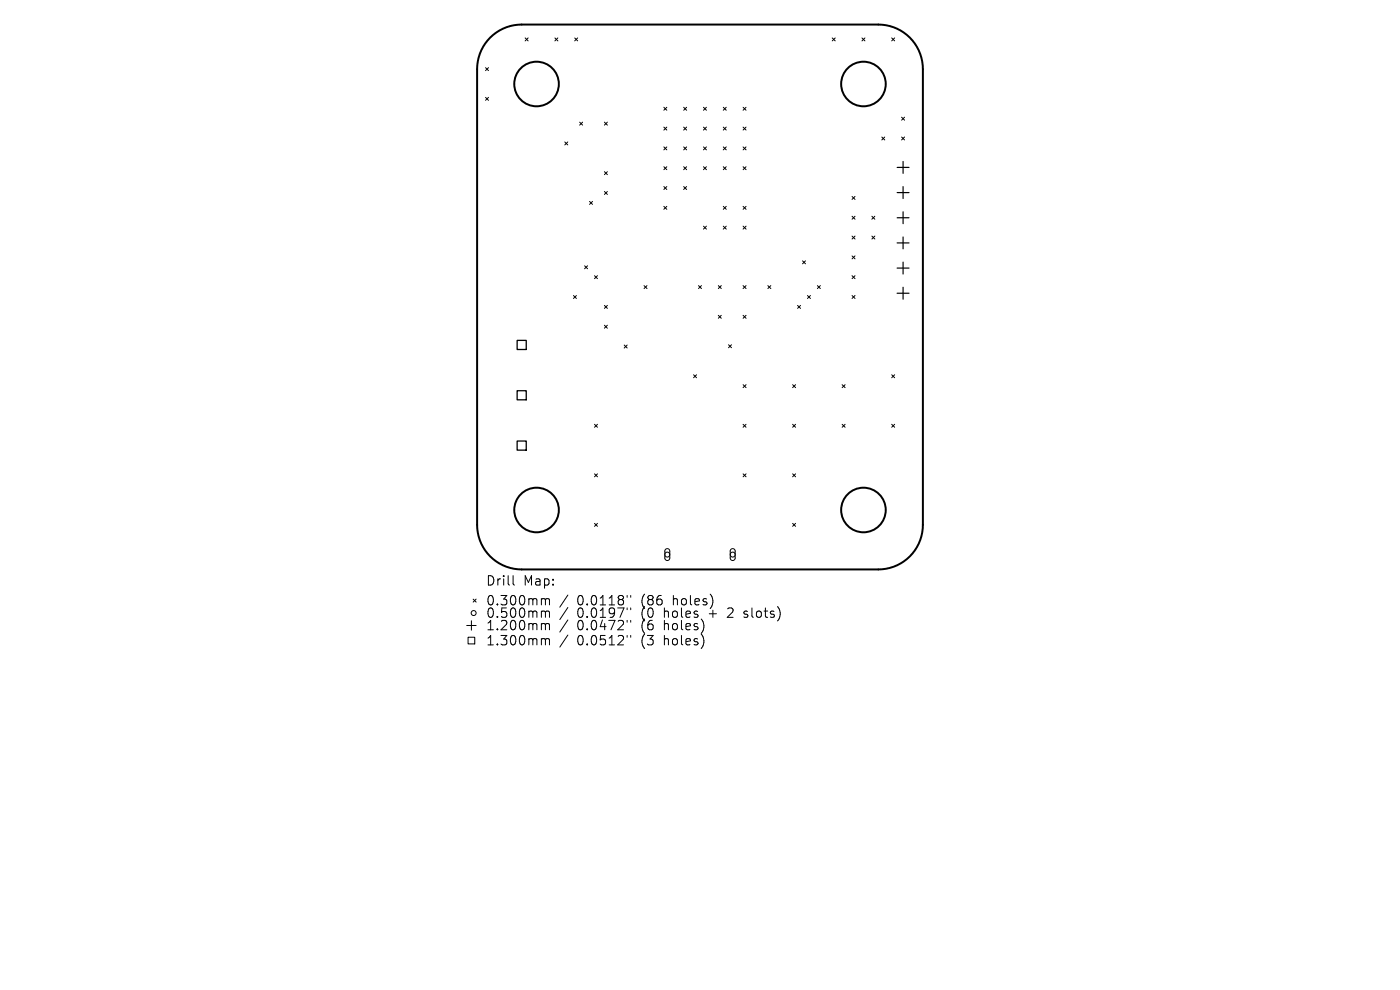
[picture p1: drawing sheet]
<svg xmlns="http://www.w3.org/2000/svg" width="297mm" height="210mm" viewBox="0 0 297 210" stroke-linecap="round" stroke-linejoin="round" font-family="sans-serif">
<defs><g id="words">
<g font-size="2.8">
<text x="103" y="124.5">Drill</text>
<text x="111" y="124.5">Map:</text>
<text x="103" y="128.7">0.300mm</text>
<text x="103" y="131.3">0.500mm</text>
<text x="122.5" y="128.7">0.0118&quot;</text>
<text x="122.5" y="131.3">0.0197&quot;</text>
<text x="136.2" y="128.7">(86</text>
<text x="136.2" y="131.3">(0</text>
<text x="141.1" y="131.3">holes</text>
<text x="143" y="128.7">holes)</text>
<text x="150.9" y="131.3">+</text>
<text x="155.1" y="131.3">2</text>
<text x="158.7" y="131.3">slots)</text>
<text x="103" y="134">1.200mm</text>
<text x="103" y="137.2">1.300mm</text>
<text x="122.5" y="134">0.0472&quot;</text>
<text x="122.5" y="137.2">0.0512&quot;</text>
<text x="136.2" y="134">(6</text>
<text x="136.2" y="137.2">(3</text>
<text x="141.1" y="134">holes)</text>
<text x="141.1" y="137.2">holes)</text>
</g>
</g></defs>
<g fill="none" stroke="#000" stroke-width=".42">
<path d="M104 8a9.5 9.5 0 0 1 6.7-2.8h75.6a9.5 9.5 0 0 1 9.5 9.5v96.6a9.5 9.5 0 0 1-9.5 9.5h-75.6a9.5 9.5 0 0 1-9.5-9.5v-96.6a9.5 9.5 0 0 1 2.8-6.7z"/>
<circle cx="113.8" cy="17.8" r="4.7"/>
<circle cx="183.2" cy="17.8" r="4.7"/>
<circle cx="113.8" cy="108.2" r="4.7"/>
<circle cx="183.2" cy="108.2" r="4.7"/>
</g>
<g fill="none" stroke="#000" stroke-width=".21">
<path d="M103 14.4l.6 .6M103.6 14.4l-.6 .6M111.4 8l.6 .7M112 8l-.6 .7M117.7 8l.6 .7M118.3 8l-.6 .7M121.9 8l.6 .7M122.5 8l-.6 .7M176.6 8l.6 .7M177.2 8l-.6 .7M182.9 8l.6 .7M183.5 8l-.6 .7"/>
<path d="M189.2 8l.6 .7M189.8 8l-.6 .7M103 20.7l.6 .6M103.6 20.7l-.6 .6M119.8 30.1l.6 .6M120.4 30.1l-.6 .6M123 25.9l.6 .6M123.6 25.9l-.6 .6M128.2 25.9l.7 .6M128.2 36.4l.7 .6M128.9 25.9l-.7 .6M128.9 36.4l-.7 .6"/>
<path d="M140.8 22.8l.7 .6M140.8 27l.7 .6M140.8 31.2l.7 .6M140.8 35.4l.7 .6M140.8 39.6l.7 .6M141.5 39.6l-.7 .6M141.5 27l-.7 .6M141.5 22.8l-.7 .6M141.5 31.2l-.7 .6M141.5 35.4l-.7 .6M145 27l.7 .6M145 31.2l.7 .6"/>
<path d="M145 35.4l.7 .6M145 39.6l.7 .6M145 22.8l.7 .6M145.7 35.4l-.7 .6M145.7 22.8l-.7 .6M145.7 39.6l-.7 .6M145.7 27l-.7 .6M145.7 31.2l-.7 .6M149.2 31.2l.7 .6M149.2 35.4l.7 .6M149.2 27l.7 .6M149.2 22.8l.7 .6"/>
<path d="M149.9 31.2l-.7 .6M149.9 35.4l-.7 .6M149.9 22.8l-.7 .6M149.9 27l-.7 .6M153.4 35.4l.7 .6M153.4 31.2l.7 .6M153.4 27l.7 .6M153.4 22.8l.7 .6M154.1 27l-.7 .6M154.1 31.2l-.7 .6M154.1 22.8l-.7 .6M154.1 35.4l-.7 .6"/>
<path d="M157.6 35.4l.7 .6M157.6 31.2l.7 .6M157.6 27l.7 .6M157.6 22.8l.7 .6M158.3 22.8l-.7 .6M158.3 27l-.7 .6M158.3 35.4l-.7 .6M158.3 31.2l-.7 .6M187.1 29.1l.6 .6M187.7 29.1l-.6 .6M191.3 24.9l.6 .6M191.3 29.1l.6 .6"/>
<path d="M191.9 24.9l-.6 .6M191.9 29.1l-.6 .6M124 56.4l.6 .6M124.6 56.4l-.6 .6M125.1 42.7l.6 .7M125.7 42.7l-.6 .7M126.1 58.5l.7 .6M126.8 58.5l-.7 .6M128.2 40.6l.7 .7M128.9 40.6l-.7 .7M140.8 43.8l.7 .6M141.5 43.8l-.7 .6"/>
<path d="M149.2 48l.7 .6M149.9 48l-.7 .6M153.4 43.8l.7 .6M153.4 48l.7 .6M154.1 43.8l-.7 .6M154.1 48l-.7 .6M157.6 48l.7 .6M157.6 43.8l.7 .6M158.3 48l-.7 .6M158.3 43.8l-.7 .6M170.3 55.3l.6 .7M170.9 55.3l-.6 .7"/>
<path d="M180.8 41.7l.6 .6M180.8 45.9l.6 .6M180.8 50.1l.6 .6M180.8 54.3l.6 .6M180.8 58.5l.6 .6M181.4 45.9l-.6 .6M181.4 58.5l-.6 .6M181.4 41.7l-.6 .6M181.4 50.1l-.6 .6M181.4 54.3l-.6 .6M185 45.9l.6 .6M185 50.1l.6 .6"/>
<path d="M185.6 45.9l-.6 .6M185.6 50.1l-.6 .6M121.7 62.7l.6 .6M122.3 62.7l-.6 .6M128.2 64.8l.7 .6M128.2 69l.7 .6M128.9 64.8l-.7 .6M128.9 69l-.7 .6M132.4 73.2l.7 .6M133.1 73.2l-.7 .6M136.6 60.6l.7 .6M137.3 60.6l-.7 .6"/>
<path d="M147.1 79.5l.7 .6M147.8 79.5l-.7 .6M148.2 60.6l.6 .6M148.8 60.6l-.6 .6M152.4 60.6l.6 .6M152.4 66.9l.6 .6M153 60.6l-.6 .6M153 66.9l-.6 .6M154.6 73.1l.6 .7M155.2 73.1l-.6 .7M157.6 60.6l.7 .6M157.6 66.9l.7 .6"/>
<path d="M158.3 60.6l-.7 .6M158.3 66.9l-.7 .6M162.9 60.6l.6 .6M163.5 60.6l-.6 .6M169.2 64.8l.6 .6M169.8 64.8l-.6 .6M171.3 62.7l.6 .6M171.9 62.7l-.6 .6M173.4 60.6l.6 .6M174 60.6l-.6 .6M180.8 62.7l.6 .6M181.4 62.7l-.6 .6"/>
<path d="M189.2 79.5l.6 .6M189.8 79.5l-.6 .6M126.1 90l.7 .6M126.8 90l-.7 .6M157.6 81.6l.7 .6M157.6 90l.7 .6M158.3 81.6l-.7 .6M158.3 90l-.7 .6M168.2 81.6l.6 .6M168.2 90l.6 .6M168.8 81.6l-.6 .6M168.8 90l-.6 .6"/>
<path d="M178.7 81.6l.6 .6M178.7 90l.6 .6M179.3 90l-.6 .6M179.3 81.6l-.6 .6M189.2 90l.6 .6M189.8 90l-.6 .6M126.1 100.5l.7 .6M126.1 111l.7 .7M126.8 100.5l-.7 .6M126.8 111l-.7 .7M141.2 116.5l.5-.1 .4 .4v1.7l-.4 .4-.4-.1-.3-.3v-1.6zM155.1 116.5l.5-.1 .4 .4v1.7l-.5 .4-.4-.1-.2-.3v-1.6z"/>
<path d="M157.6 100.5l.7 .6M158.3 100.5l-.7 .6M168.2 100.5l.6 .6M168.2 111l.6 .7M168.8 100.5l-.6 .6M168.8 111l-.6 .7M99 132.7h2M99.3 135.2h1.4v1.4h-1.4zM100 131.7v2M100.4 127.1l.6 .6M101 127.1l-.6 .6M108.9 122.1v1.7l.2 .3"/>
<path d="M115.1 127l.5 .1 .1 .2M115.1 129.6h.3l.3 .3M115.1 132.3h.3l.3 .3M115.1 135.5l.5 .1 .1 .2M115.7 127.3l.3-.3 .5 .1 .1 1.2M115.7 127.3v1M115.7 129.9v1.1M115.7 132.6v1M115.7 135.8v1M115.7 129.9l.3-.3 .5 .1 .1 1.3M115.7 132.6l.3-.3 .5 .1 .1 1.2M115.7 135.8l.3-.3 .5 .1 .1 1.2"/>
<path d="M120.5 126.2l-1.7 2.6M120.5 128.9l-1.7 2.5M120.5 131.5l-1.7 2.6M120.5 134.7l-1.7 2.6M133 126.3v.4M133 129v.3M133 131.6v.4M133 134.8v.4M133.8 126.3v.4M133.8 129v.3M133.8 131.6v.4M133.8 134.8v.4"/>
<path d="M157.8 130.9l.2 .1M157.9 129.7v.5"/>
<circle cx="141.6" cy="117.6" r=".53"/>
<circle cx="155.4" cy="117.6" r=".53"/>
<circle cx="100.5" cy="130" r=".53"/>
</g>
<path d="M190.3 35.5h2.5M191.6 34.3v2.5M191.6 39.6v2.5M190.3 40.9h2.5M190.3 46.2h2.5M190.3 51.5h2.5M190.3 56.9h2.5M191.6 44.9v2.6M191.6 50.3v2.5M191.6 55.6v2.5M190.3 62.2h2.5M191.6 60.9v2.6" fill="none" stroke="#000" stroke-width=".25"/>
<path d="M109.7 72.2h1.9v1.9h-1.9zM109.7 82.9h1.9v1.9h-1.9zM109.7 93.6h1.9v1.9h-1.9z" fill="none" stroke="#000" stroke-width=".27"/>
<use href="#words"/>
</svg>
